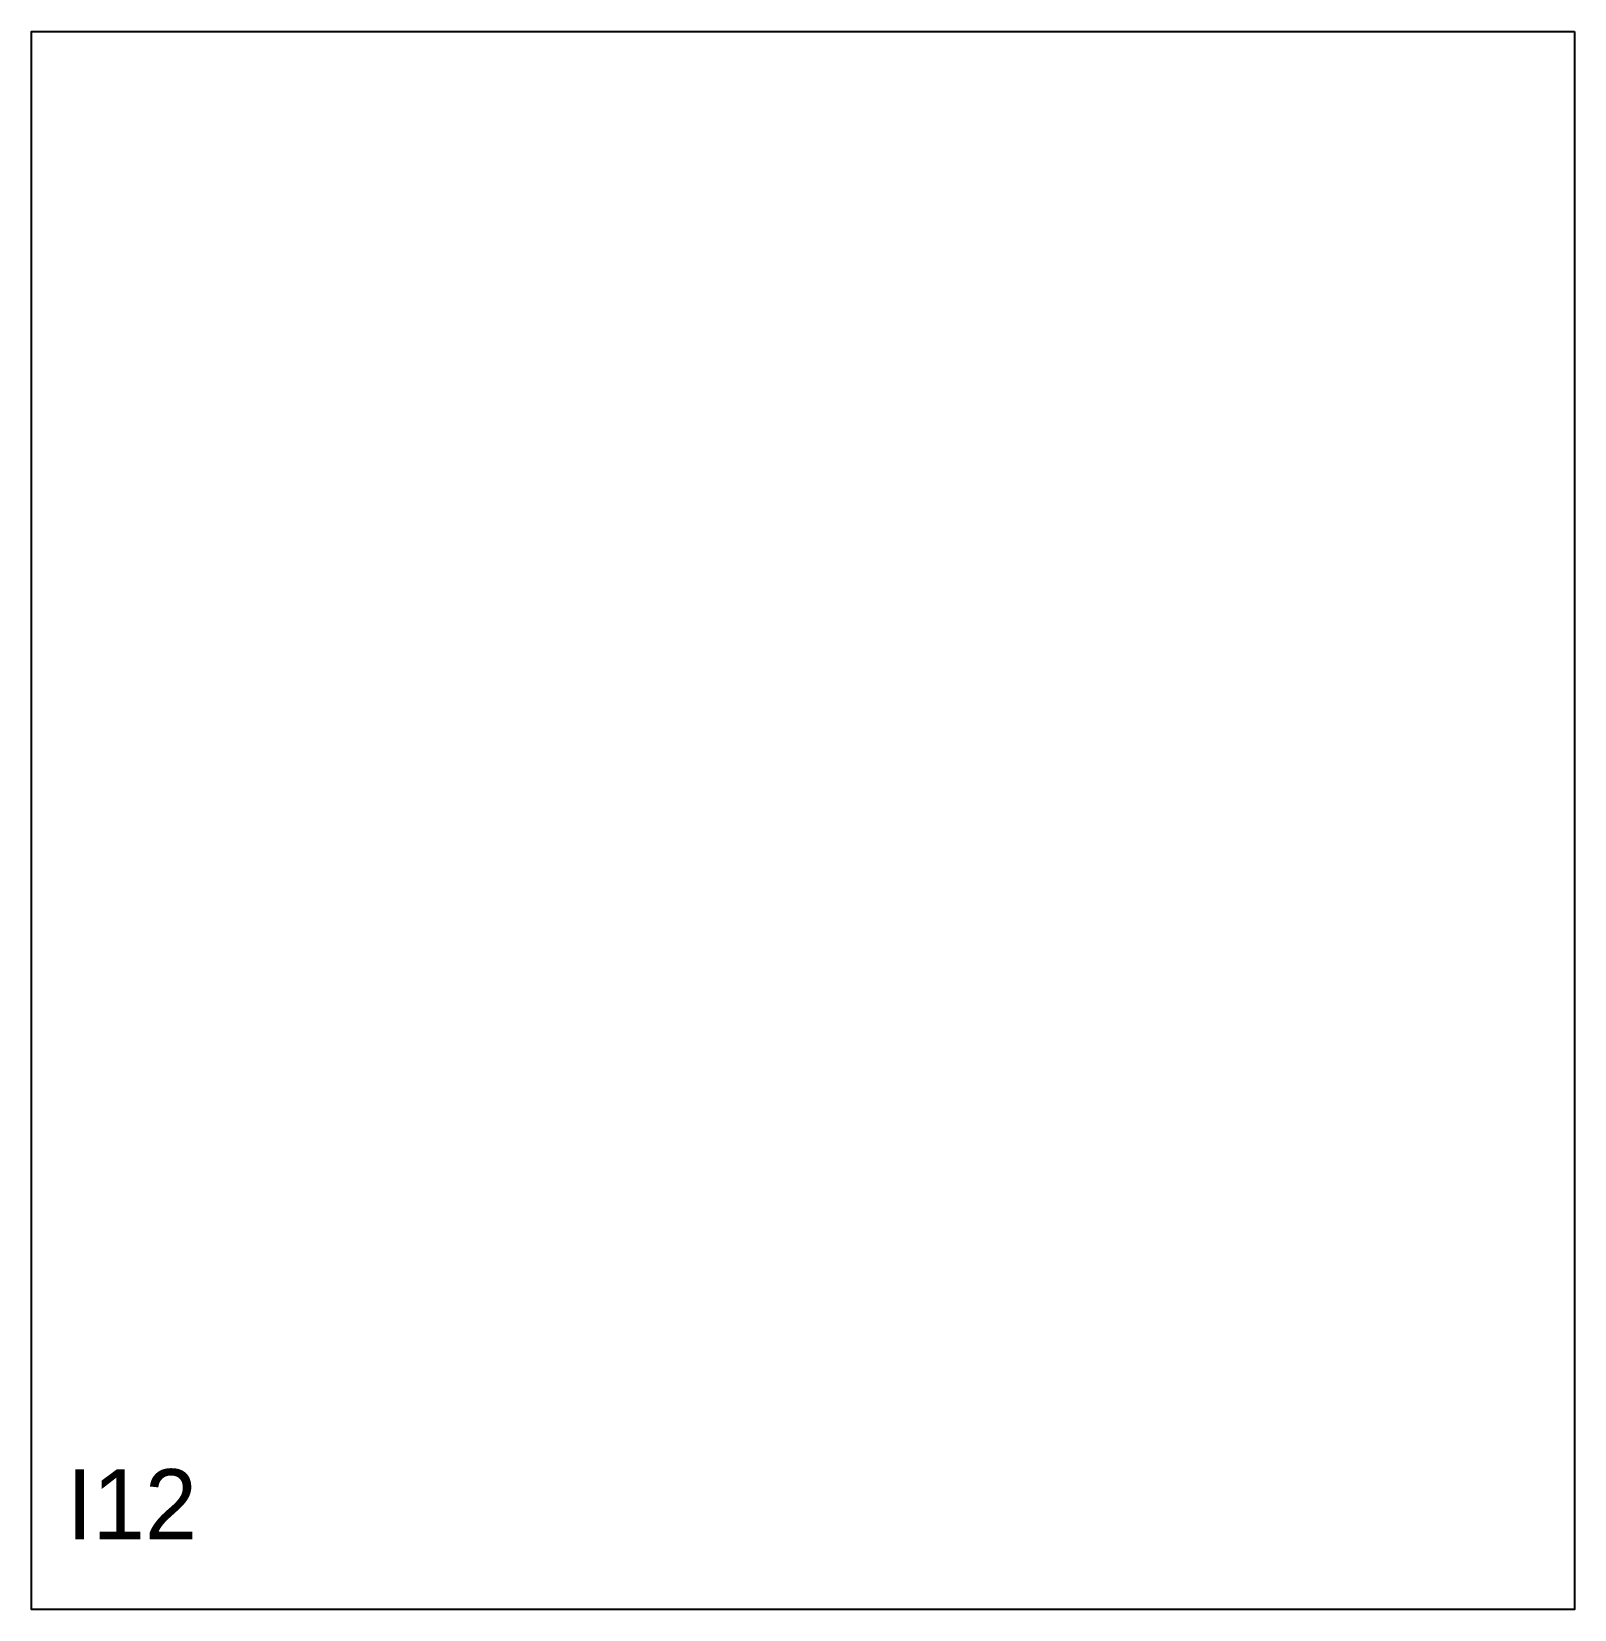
# Model space of a CAD drawing. Header units: millimetres. Extents: x 20 to 900, y 0 to 900.
import ezdxf

# ---------------------------------------------------------------- set-up
doc = ezdxf.new("R2010")
doc.units = ezdxf.units.MM
doc.layers.add('CUT', color=1, linetype='Continuous')
doc.layers.add('ID', color=3, linetype='Continuous')

msp = doc.modelspace()

# ---------------------------------------------------------------- linework, layer by layer
at = {"layer": 'CUT'}
msp.add_lwpolyline([(900, 900), (900, 0), (20, 0), (20, 900), (900, 900)], close=True, dxfattribs=at)

# ---------------------------------------------------------------- texts
at = {"layer": 'ID'}
msp.add_text('I12', height=40, dxfattribs=at).set_placement((40, 40))

doc.saveas('drawing.dxf')
